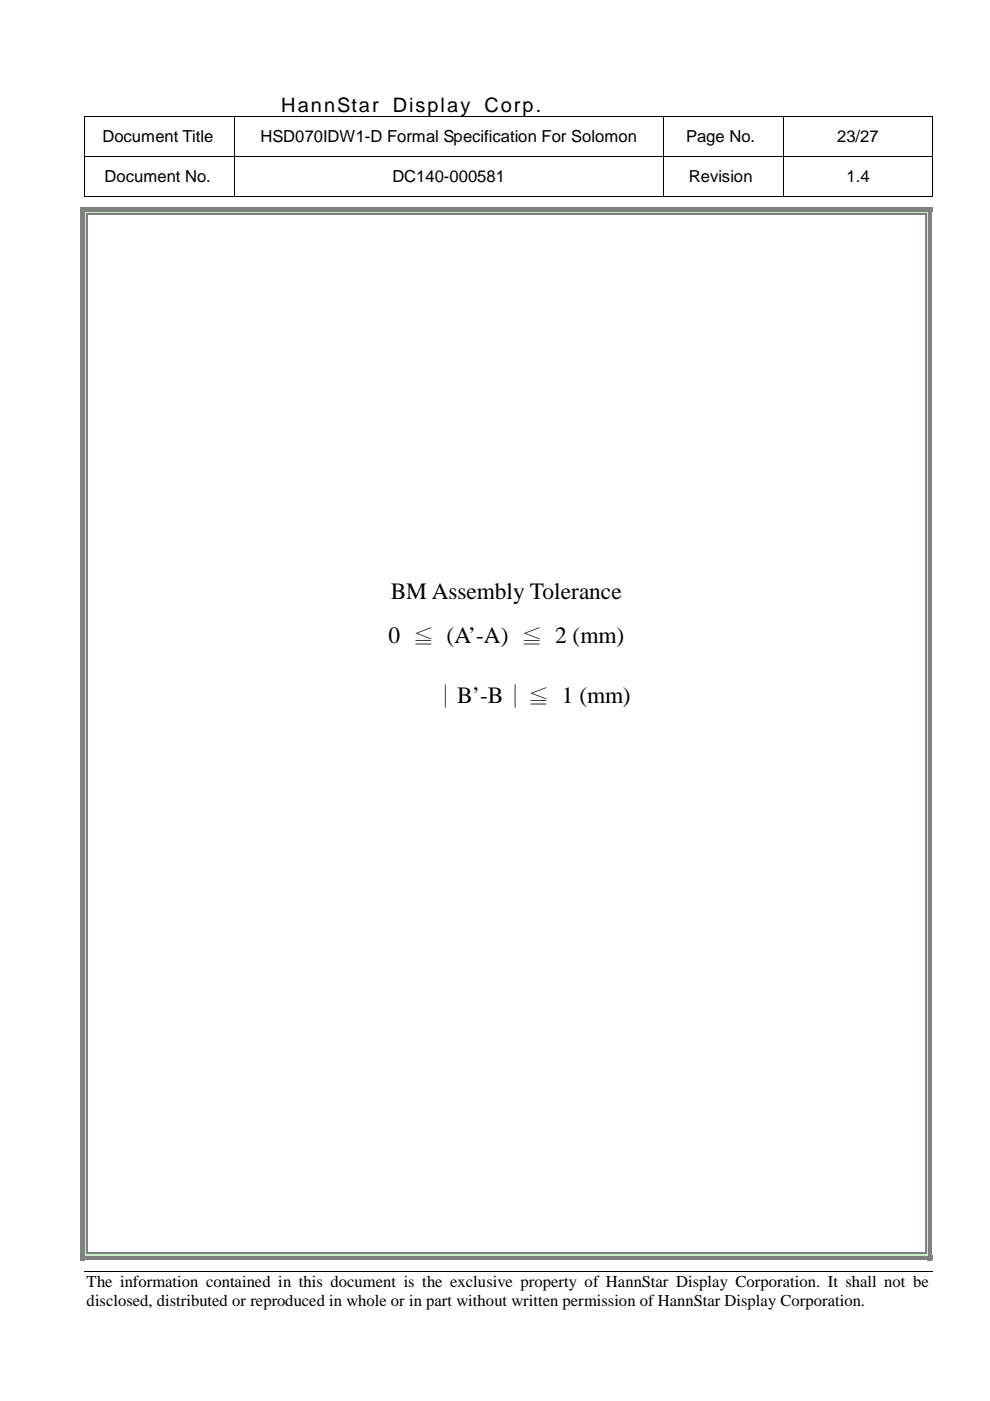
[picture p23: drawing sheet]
<svg xmlns="http://www.w3.org/2000/svg" width="210mm" height="297mm" viewBox="0 0 210 297" stroke-linecap="round" stroke-linejoin="round" font-family="sans-serif">
<defs><g id="words">
<g font-size="5">
<text x="82.8" y="126.9">BM Assembly Tolerance</text>
<text x="82.3" y="136.3">0 ≦ (A’-A) ≦ 2 (mm)</text>
<text x="91.9" y="149">│B’-B│≦ 1 (mm)</text>
</g>
<text font-size="4.2" x="59.6" y="23.8">HannStar Display Corp.</text>
<g font-size="3.5">
<text x="21.7" y="30.2">Document Title</text>
<text x="55.2" y="30.2">HSD070IDW1-D Formal Specification For Solomon</text>
<text x="145.5" y="30.2">Page No.</text>
<text x="177.5" y="30.2">23/27</text>
<text x="22.2" y="38.7">Document No.</text>
<text x="83.2" y="38.7">DC140-000581</text>
<text x="146.1" y="38.7">Revision</text>
<text x="179.5" y="38.7">1.4</text>
<text x="18.4" y="272.9">The information contained in this document is the exclusive property of HannStar Display Corporation. It shall not be</text>
<text x="18.4" y="277">disclosed, distributed or reproduced in whole or in part without written permission of HannStar Display Corporation.</text>
</g>
</g></defs>
<g fill="#000">
<path d="M17.8 24.7h.1v.1h-.1zM17.8 33.1h.1v.2h-.1zM49.5 24.7h.2v.1h-.2zM49.5 33.1h.2v.2h-.2zM59.1 24.7h.1v.1h-.1zM140.5 24.7h.2v.1h-.2zM140.5 33.1h.2v.2h-.2zM165.9 24.7h.2v.1h-.2zM165.9 33.1h.2v.2h-.2zM197.7 24.7h.2v.1h-.2zM197.7 33.1h.2v.2h-.2zM17.8 41.6h.1v.2h-.1z"/>
<path d="M49.5 41.6h.2v.2h-.2zM140.5 41.6h.2v.2h-.2zM165.9 41.6h.2v.2h-.2zM197.7 41.6h.2v.2h-.2zM197.7 269.6l.1 .1z"/>
</g>
<g fill="none" stroke="#000" stroke-width=".21">
<path d="M17.9 24.8v8.3M17.9 33.3v8.3M17.9 24.8h31.6M17.9 33.2h31.6M49.6 24.8v8.3M49.6 33.3v8.3M49.7 24.8h9.4M49.7 33.2h90.8M59.2 24.8h81.3M140.6 24.8v8.3M140.6 33.3v8.3M140.7 24.8h25.2"/>
<path d="M140.7 33.2h25.2M166 24.8v8.3M166 33.3v8.3M166.1 24.8h31.6M166.1 33.2h31.6M197.8 24.8v8.3M197.8 33.3v8.3M17.9 41.7h31.6M49.7 41.7h90.8M140.7 41.7h25.2M166.1 41.7h31.6M17.7 269.6h180"/>
</g>
<g fill="#fff">
<path d="M17.7 277.9h180z"/>
<path d="M197.7 269.7l.1 8.2z"/>
<path d="M197.7 277.9h.1z"/>
</g>
<g fill="#808080">
<path d="M17 43.9h1.1v1.6h-1.1z"/>
<path d="M17 43.9h1.6v1.1h-1.6z"/>
</g>
<g fill="#c7edcc">
<path d="M18.1 45h.2v.5h-.2z"/>
<path d="M18.1 45h.5v.2h-.5z"/>
</g>
<g fill="#808080">
<path d="M18.3 45.2h.3v.3h-.3z"/>
<path d="M18.6 43.9h177.5v1.1h-177.5z"/>
</g>
<path d="M18.6 45.1h177.5" fill="none" stroke="#c7edcc" stroke-width=".25"/>
<path d="M18.6 45.4h177.5" fill="none" stroke="#808080" stroke-width=".25"/>
<g fill="#808080">
<path d="M196.6 43.9h1.1v1.6h-1.1z"/>
<path d="M196.1 43.9h1.6v1.1h-1.6z"/>
</g>
<g fill="#c7edcc">
<path d="M196.4 45h.2v.5h-.2z"/>
<path d="M196.1 45h.5v.2h-.5z"/>
</g>
<g fill="#808080">
<path d="M196.1 45.2h.3v.3h-.3z"/>
<path d="M17 45.5h1.1v220.1h-1.1z"/>
</g>
<path d="M18.2 45.5v220.1" fill="none" stroke="#c7edcc" stroke-width=".25"/>
<path d="M18.5 45.5v220.1" fill="none" stroke="#808080" stroke-width=".25"/>
<path d="M196.6 45.5h1.1v220.1h-1.1z" fill="#808080"/>
<path d="M196.5 45.5v220.1" fill="none" stroke="#c7edcc" stroke-width=".25"/>
<path d="M196.3 45.5v220.1" fill="none" stroke="#808080" stroke-width=".25"/>
<g fill="#808080">
<path d="M17 265.6h1.1v1.6h-1.1z"/>
<path d="M17 266.1h1.6v1.1h-1.6z"/>
</g>
<g fill="#c7edcc">
<path d="M18.1 265.6h.2v.5h-.2z"/>
<path d="M18.1 265.9h.5v.2h-.5z"/>
</g>
<g fill="#808080">
<path d="M18.3 265.6h.3v.3h-.3z"/>
<path d="M18.6 266.1h177.5v1.1h-177.5z"/>
</g>
<path d="M18.6 266h177.5" fill="none" stroke="#c7edcc" stroke-width=".25"/>
<path d="M18.6 265.8h177.5" fill="none" stroke="#808080" stroke-width=".25"/>
<g fill="#808080">
<path d="M196.6 265.6h1.1v1.6h-1.1z"/>
<path d="M196.1 266.1h1.6v1.1h-1.6z"/>
</g>
<g fill="#c7edcc">
<path d="M196.4 265.6h.2v.5h-.2z"/>
<path d="M196.1 265.9h.5v.2h-.5z"/>
</g>
<path d="M196.1 265.6h.3v.3h-.3z" fill="#808080"/>
<use href="#words"/>
</svg>
